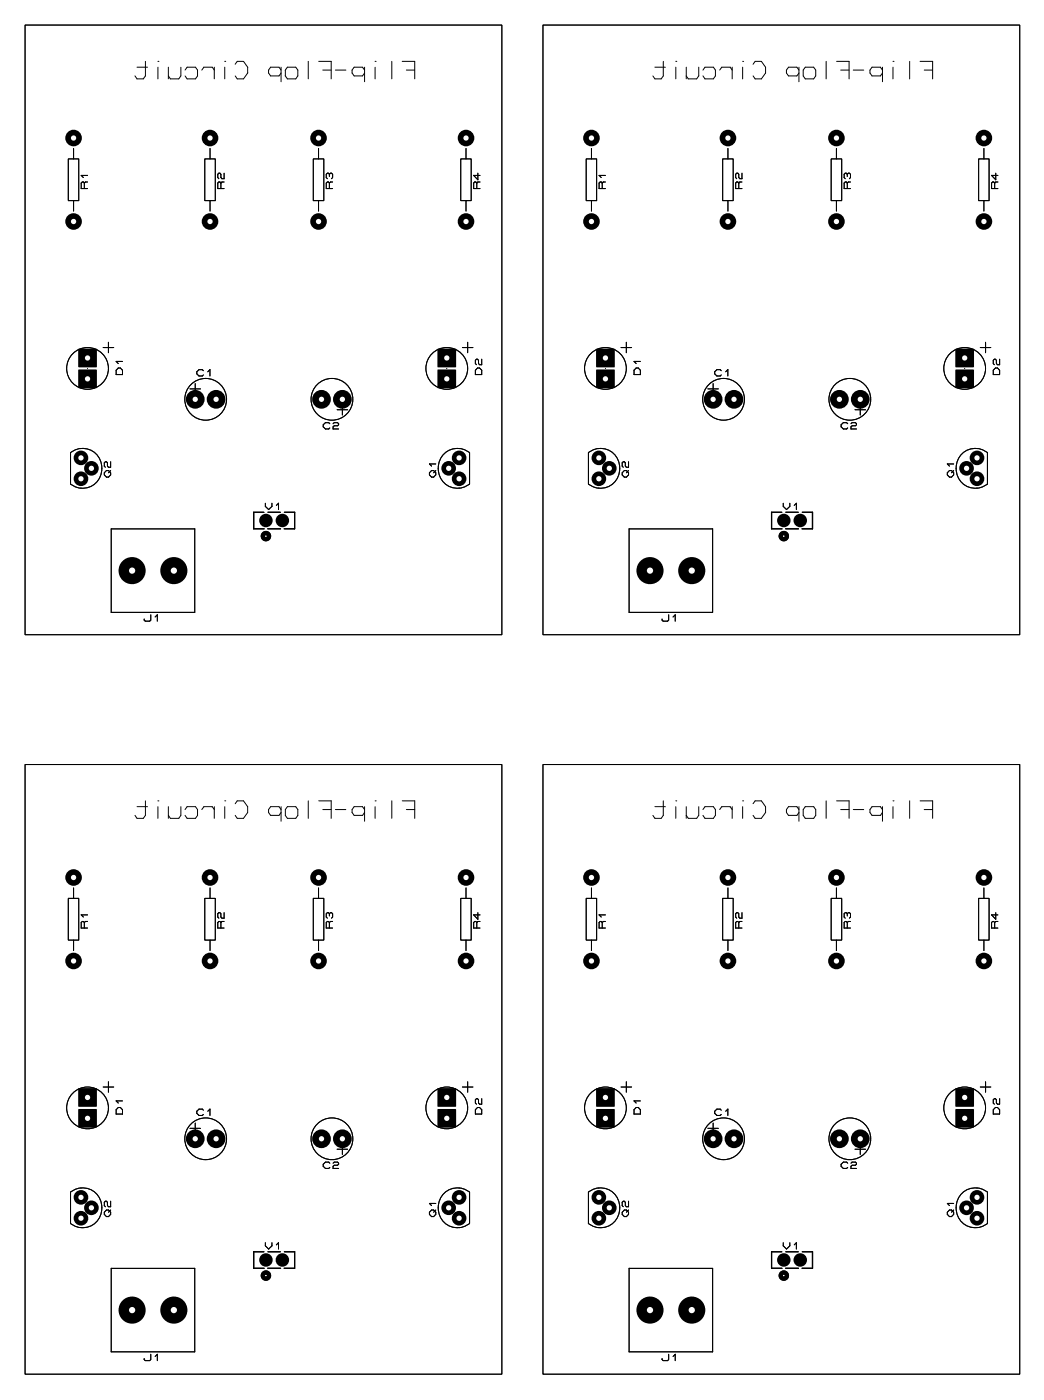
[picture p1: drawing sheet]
<svg xmlns="http://www.w3.org/2000/svg" width="127mm" height="170mm" viewBox="0 0 127 170" stroke-linecap="round" stroke-linejoin="round" font-family="sans-serif">
<g fill="#000">
<path d="M9.5 42.5h2.3v2.2h-2.3z" fill-rule="evenodd"/>
<path d="M9.5 45h2.3v2.2h-2.3z" fill-rule="evenodd"/>
<path d="M53.2 42.5h2.3v2.2h-2.3z" fill-rule="evenodd"/>
<path d="M53.2 45h2.3v2.2h-2.3z" fill-rule="evenodd"/>
<path d="M72.5 42.5h2.3v2.2h-2.3z" fill-rule="evenodd"/>
<path d="M72.5 45h2.3v2.2h-2.3z" fill-rule="evenodd"/>
<path d="M116.2 42.5h2.3v2.2h-2.3z" fill-rule="evenodd"/>
<path d="M116.2 45h2.3v2.2h-2.3z" fill-rule="evenodd"/>
<path d="M9.5 132.5h2.3v2.2h-2.3z" fill-rule="evenodd"/>
<path d="M9.5 135h2.3v2.2h-2.3z" fill-rule="evenodd"/>
<path d="M53.2 132.5h2.3v2.2h-2.3z" fill-rule="evenodd"/>
<path d="M53.2 135h2.3v2.2h-2.3z" fill-rule="evenodd"/>
<path d="M72.5 132.5h2.3v2.2h-2.3z" fill-rule="evenodd"/>
<path d="M72.5 135h2.3v2.2h-2.3z" fill-rule="evenodd"/>
<path d="M116.2 132.5h2.3v2.2h-2.3z" fill-rule="evenodd"/>
<path d="M116.2 135h2.3v2.2h-2.3z" fill-rule="evenodd"/>
<circle cx="8.9" cy="16.8" r="1.01"/>
<circle cx="8.9" cy="16.8" r=".89"/>
<circle cx="25.5" cy="16.8" r="1.01"/>
<circle cx="38.7" cy="16.8" r="1.01"/>
<circle cx="56.7" cy="16.8" r="1.01"/>
<circle cx="71.9" cy="16.8" r="1.01"/>
<circle cx="88.5" cy="16.8" r="1.01"/>
<circle cx="101.7" cy="16.8" r="1.01"/>
<circle cx="119.7" cy="16.8" r="1.01"/>
<circle cx="8.9" cy="27" r="1.01"/>
<circle cx="25.5" cy="27" r="1.01"/>
<circle cx="38.7" cy="27" r="1.01"/>
<circle cx="56.7" cy="27" r="1.01"/>
<circle cx="71.9" cy="27" r="1.01"/>
<circle cx="88.5" cy="27" r="1.01"/>
<circle cx="101.7" cy="27" r="1.01"/>
<circle cx="119.7" cy="27" r="1.01"/>
<circle cx="9.8" cy="58.3" r=".89"/>
<circle cx="9.8" cy="55.7" r=".89"/>
<circle cx="11.1" cy="57" r=".89"/>
<circle cx="23.7" cy="48.6" r="1.14"/>
<circle cx="26.3" cy="48.6" r="1.14"/>
<circle cx="39.1" cy="48.6" r="1.14"/>
<circle cx="41.6" cy="48.6" r="1.14"/>
<circle cx="54.6" cy="57" r=".89"/>
<circle cx="55.8" cy="55.7" r=".89"/>
<circle cx="55.8" cy="58.3" r=".89"/>
<circle cx="72.8" cy="58.3" r=".89"/>
<circle cx="72.8" cy="55.7" r=".89"/>
<circle cx="74.1" cy="57" r=".89"/>
<circle cx="86.7" cy="48.6" r="1.14"/>
<circle cx="89.3" cy="48.6" r="1.14"/>
<circle cx="102.1" cy="48.6" r="1.14"/>
<circle cx="104.6" cy="48.6" r="1.14"/>
<circle cx="117.6" cy="57" r=".89"/>
<circle cx="118.8" cy="55.7" r=".89"/>
<circle cx="118.8" cy="58.3" r=".89"/>
<circle cx="16.1" cy="69.4" r="1.65"/>
<circle cx="21.1" cy="69.4" r="1.65"/>
<circle cx="32.3" cy="63.4" r=".82"/>
<circle cx="34.3" cy="63.4" r=".82"/>
<circle cx="79.1" cy="69.4" r="1.65"/>
<circle cx="84.1" cy="69.4" r="1.65"/>
<circle cx="95.3" cy="63.4" r=".82"/>
<circle cx="97.3" cy="63.4" r=".82"/>
<circle cx="8.9" cy="117" r="1.01"/>
<circle cx="8.9" cy="106.8" r="1.01"/>
<circle cx="25.5" cy="117" r="1.01"/>
<circle cx="25.5" cy="106.8" r="1.01"/>
<circle cx="38.7" cy="106.8" r="1.01"/>
<circle cx="38.7" cy="117" r="1.01"/>
<circle cx="56.7" cy="106.8" r="1.01"/>
<circle cx="56.7" cy="117" r="1.01"/>
<circle cx="71.9" cy="117" r="1.01"/>
<circle cx="71.9" cy="106.8" r="1.01"/>
<circle cx="88.5" cy="106.8" r="1.01"/>
<circle cx="88.5" cy="117" r="1.01"/>
<circle cx="101.7" cy="117" r="1.01"/>
<circle cx="101.7" cy="106.8" r="1.01"/>
<circle cx="119.7" cy="106.8" r="1.01"/>
<circle cx="119.7" cy="117" r="1.01"/>
<circle cx="23.7" cy="138.6" r="1.14"/>
<circle cx="26.3" cy="138.6" r="1.14"/>
<circle cx="39.1" cy="138.6" r="1.14"/>
<circle cx="41.6" cy="138.6" r="1.14"/>
<circle cx="86.7" cy="138.6" r="1.14"/>
<circle cx="89.3" cy="138.6" r="1.14"/>
<circle cx="102.1" cy="138.6" r="1.14"/>
<circle cx="104.6" cy="138.6" r="1.14"/>
<circle cx="9.8" cy="148.3" r=".89"/>
<circle cx="9.8" cy="145.7" r=".89"/>
<circle cx="11.1" cy="147" r=".89"/>
<circle cx="16.1" cy="159.4" r="1.65"/>
<circle cx="21.1" cy="159.4" r="1.65"/>
<circle cx="32.3" cy="153.4" r=".82"/>
<circle cx="34.3" cy="153.4" r=".82"/>
<circle cx="54.6" cy="147" r=".89"/>
<circle cx="55.8" cy="148.3" r=".89"/>
<circle cx="55.8" cy="145.7" r=".89"/>
<circle cx="72.8" cy="148.3" r=".89"/>
<circle cx="72.8" cy="145.7" r=".89"/>
<circle cx="74.1" cy="147" r=".89"/>
<circle cx="79.1" cy="159.4" r="1.65"/>
<circle cx="84.1" cy="159.4" r="1.65"/>
<circle cx="95.3" cy="153.4" r=".82"/>
<circle cx="97.3" cy="153.4" r=".82"/>
<circle cx="117.6" cy="147" r=".89"/>
<circle cx="118.8" cy="145.7" r=".89"/>
<circle cx="118.8" cy="148.3" r=".89"/>
</g>
<g fill="none" stroke="#000" stroke-width=".12">
<path d="M3 3h58v74.2h-58zM8.3 19.3h1.3v5.1h-1.3zM8.9 18.1v1.2M24.9 19.3h1.3v5.1h-1.3zM25.5 18.1v1.2M38.1 19.3h1.3v5.1h-1.3zM38.7 18.1v1.2M56 19.3h1.3v5.1h-1.3zM56.7 18.1v1.2M66 3h58v74.2h-58zM71.3 19.3h1.3v5.1h-1.3zM71.9 18.1v1.2"/>
<path d="M87.9 19.3h1.3v5.1h-1.3zM88.5 18.1v1.2M101.1 19.3h1.3v5.1h-1.3zM101.7 18.1v1.2M119 19.3h1.3v5.1h-1.3zM119.7 18.1v1.2M8.9 24.4v1.3M10.3 22.3l-.2-.2-.2 .2v.6h.7M10.3 22.3v.6M10.6 22.1h-.2l-.1 .2M10.6 21.3h-.7l.2 .3M25.5 24.4v1.3"/>
<path d="M26.9 22.3l-.2-.2-.2 .2v.6h.8M26.9 22.3v.6M27.3 22.1h-.3l-.1 .2M27.3 21.1v.6h-.3l-.1-.1v-.4l-.2-.1-.2 .1v.4l.1 .1M38.7 24.4v1.3M40.1 22.3l-.2-.2-.2 .2v.6h.8M40.1 21.2l-.2-.1-.2 .1v.4l.1 .1M40.1 21.2l.1-.1 .3 .1v.4l-.2 .1M40.1 21.2v.3M40.1 22.3v.6M40.5 22.1h-.3l-.1 .2M56.7 24.4v1.3"/>
<path d="M58 22.3l-.1-.2-.3 .2v.6h.8M58 22.3v.6M58.1 21.1v.8l-.5-.6h.8M58.4 22.1h-.3l-.1 .2M71.9 24.4v1.3M73.3 22.3l-.2-.2-.2 .2v.6h.7M73.3 22.3v.6M73.6 22.1h-.2l-.1 .2M73.6 21.3h-.7l.2 .3M88.5 24.4v1.3M89.9 22.3l-.2-.2-.2 .2v.6h.8M89.9 22.3v.6"/>
<path d="M90.3 22.1h-.3l-.1 .2M90.3 21.1v.6h-.3l-.1-.1v-.4l-.2-.1-.2 .1v.4l.1 .1M101.7 24.4v1.3M103.1 22.3l-.2-.2-.2 .2v.6h.8M103.1 21.2l-.2-.1-.2 .1v.4l.1 .1M103.1 21.2l.1-.1 .3 .1v.4l-.2 .1M103.1 21.2v.3M103.1 22.3v.6M103.5 22.1h-.3l-.1 .2M119.7 24.4v1.3M121 22.3l-.1-.2-.3 .2v.6h.8M121 22.3v.6"/>
<path d="M121.1 21.1v.8l-.5-.6h.8M121.4 22.1h-.3l-.1 .2M8.6 55.1a2.38 2.38 0 0 1 3.2 .3 2.38 2.38 0 0 1 0 3.2 2.38 2.38 0 0 1-3.2 .3zM10.6 44.8h.1M12.5 42.3h1.3M12.9 57.3h.3l.3 .2v.3l-.3 .3h-.3l-.2-.3v-.3zM13.2 41.7v1.2M13.5 56.2v.7h-.3l-.1-.2v-.4l-.2-.1-.2 .1v.4l.1 .2M13.5 57.3l-.3 .2M14.4 44.8h.2l.3 .3v.5h-.8v-.5zM14.9 44h-.8l.3 .2M23.1 47.3h1.3"/>
<path d="M23.7 46.7v1.3M24.7 45.1l-.1-.1h-.4l-.3 .2v.3l.3 .3h.4l.1-.2M25.3 45.2l.2-.2v.8M40.1 51.6l-.1-.2h-.4l-.3 .3v.2l.3 .3h.4l.1-.1M40.5 51.6l.2-.2h.4l.1 .3-.1 .1h-.4l-.2 .1v.3h.7M41 49.9h1.3M41.6 49.2v1.3M52.5 57.3h.2l.3 .2v.3l-.3 .3h-.2l-.3-.3v-.3zM53 57.3l-.3 .2M53 56.5h-.8l.3 .2M53.9 55.4a2.36 2.36 0 0 1 3.2-.3v3.8a2.38 2.38 0 0 1-3 0 2.38 2.38 0 0 1-.5-3zM54.3 44.8h.1"/>
<path d="M56.2 42.3h1.3M56.9 41.7v1.2M58.1 44.8h.2l.3 .3v.5h-.8v-.5zM58.6 43.7v.7h-.3l-.1-.2v-.4l-.1-.1-.3 .1v.4l.2 .2M71.6 55.1a2.38 2.38 0 0 1 3.2 .3 2.38 2.38 0 0 1 0 3.2 2.38 2.38 0 0 1-3.2 .3zM73.6 44.8h.1M75.5 42.3h1.3M75.9 57.3h.3l.3 .2v.3l-.3 .3h-.3l-.2-.3v-.3zM76.2 41.7v1.2M76.5 56.2v.7h-.3l-.1-.2v-.4l-.2-.1-.2 .1v.4l.1 .2M76.5 57.3l-.3 .2M77.4 44.8h.2l.3 .3v.5h-.8v-.5z"/>
<path d="M77.9 44h-.8l.3 .2M86.1 47.3h1.3M86.7 46.7v1.3M87.7 45.1l-.1-.1h-.4l-.3 .2v.3l.3 .3h.4l.1-.2M88.3 45.2l.2-.2v.8M103.1 51.6l-.1-.2h-.4l-.3 .3v.2l.3 .3h.4l.1-.1M103.5 51.6l.2-.2h.4l.1 .3-.1 .1h-.4l-.2 .1v.3h.7M104 49.9h1.3M104.6 49.2v1.3M115.5 57.3h.2l.3 .2v.3l-.3 .3h-.2l-.3-.3v-.3zM116 56.5h-.8l.3 .2M116 57.3l-.3 .2"/>
<path d="M116.9 55.4a2.36 2.36 0 0 1 3.2-.3v3.8a2.38 2.38 0 0 1-3 0 2.38 2.38 0 0 1-.5-3zM117.3 44.8h.1M119.2 42.3h1.3M119.9 41.7v1.2M121.1 44.8h.2l.3 .3v.5h-.8v-.5zM121.6 43.7v.7h-.3l-.1-.2v-.4l-.1-.1-.3 .1v.4l.2 .2M13.5 64.4h10.2v10.1h-10.2zM18.3 74.8v.7l-.1 .1h-.5l-.2-.3M18.9 75.1l.2-.3v.8M32.3 61.2v.4l.4 .4 .4-.4v-.4M33.6 61.5l.3-.3v.8M76.5 64.4h10.2v10.1h-10.2z"/>
<path d="M81.3 74.8v.7l-.1 .1h-.5l-.2-.3M81.9 75.1l.2-.3v.8M95.3 61.2v.4l.4 .4 .4-.4v-.4M96.6 61.5l.3-.3v.8M3 93h58v74.2h-58zM66 93h58v74.2h-58zM8.3 109.3h1.3v5.1h-1.3zM8.9 108.1v1.2M8.9 114.4v1.3M10.3 112.3l-.2-.2-.2 .2v.6h.7M10.3 112.3v.6M10.6 112.1h-.2l-.1 .2"/>
<path d="M10.6 111.3h-.7l.2 .3M24.9 109.3h1.3v5.1h-1.3zM25.5 108.1v1.2M25.5 114.4v1.3M26.9 112.3l-.2-.2-.2 .2v.6h.8M26.9 112.3v.6M27.3 111.1v.6h-.3l-.1-.1v-.4l-.2-.1-.2 .1v.4l.1 .1M27.3 112.1h-.3l-.1 .2M38.1 109.3h1.3v5.1h-1.3zM38.7 108.1v1.2M38.7 114.4v1.3M40.1 111.2l-.2-.1-.2 .1v.4l.1 .1"/>
<path d="M40.1 112.3l-.2-.2-.2 .2v.6h.8M40.1 111.2v.3M40.1 112.3v.6M40.1 111.2l.1-.1 .3 .1v.4l-.2 .1M40.5 112.1h-.3l-.1 .2M56 109.3h1.3v5.1h-1.3zM56.7 108.1v1.2M56.7 114.4v1.3M58 112.3l-.1-.2-.3 .2v.6h.8M58 112.3v.6M58.1 111.1v.8l-.5-.6h.8M58.4 112.1h-.3l-.1 .2"/>
<path d="M71.3 109.3h1.3v5.1h-1.3zM71.9 108.1v1.2M71.9 114.4v1.3M73.3 112.3l-.2-.2-.2 .2v.6h.7M73.3 112.3v.6M73.6 112.1h-.2l-.1 .2M73.6 111.3h-.7l.2 .3M87.9 109.3h1.3v5.1h-1.3zM88.5 108.1v1.2M88.5 114.4v1.3M89.9 112.3l-.2-.2-.2 .2v.6h.8M89.9 112.3v.6"/>
<path d="M90.3 112.1h-.3l-.1 .2M90.3 111.1v.6h-.3l-.1-.1v-.4l-.2-.1-.2 .1v.4l.1 .1M101.1 109.3h1.3v5.1h-1.3zM101.7 108.1v1.2M101.7 114.4v1.3M103.1 112.3l-.2-.2-.2 .2v.6h.8M103.1 111.2l-.2-.1-.2 .1v.4l.1 .1M103.1 111.2l.1-.1 .3 .1v.4l-.2 .1M103.1 111.2v.3M103.1 112.3v.6M103.5 112.1h-.3l-.1 .2M119 109.3h1.3v5.1h-1.3z"/>
<path d="M119.7 108.1v1.2M119.7 114.4v1.3M121 112.3l-.1-.2-.3 .2v.6h.8M121 112.3v.6M121.1 111.1v.8l-.5-.6h.8M121.4 112.1h-.3l-.1 .2M10.6 134.8h.1M12.5 132.3h1.3M13.2 131.7v1.2M14.4 134.8h.2l.3 .3v.5h-.8v-.5zM14.9 134h-.8l.3 .2M23.1 137.3h1.3"/>
<path d="M23.7 136.7v1.3M24.7 135.1l-.1-.1h-.4l-.3 .2v.3l.3 .3h.4l.1-.2M25.3 135.2l.2-.2v.8M41 139.9h1.3M41.6 139.2v1.3M54.3 134.8h.1M56.2 132.3h1.3M56.9 131.7v1.2M58.1 134.8h.2l.3 .3v.5h-.8v-.5zM58.6 133.7v.7h-.3l-.1-.2v-.4l-.1-.1-.3 .1v.4l.2 .2M73.6 134.8h.1M75.5 132.3h1.3"/>
<path d="M76.2 131.7v1.2M77.4 134.8h.2l.3 .3v.5h-.8v-.5zM77.9 134h-.8l.3 .2M86.1 137.3h1.3M86.7 136.7v1.3M87.7 135.1l-.1-.1h-.4l-.3 .2v.3l.3 .3h.4l.1-.2M88.3 135.2l.2-.2v.8M104 139.9h1.3M104.6 139.2v1.3M117.3 134.8h.1M119.2 132.3h1.3M119.9 131.7v1.2"/>
<path d="M121.1 134.8h.2l.3 .3v.5h-.8v-.5zM121.6 133.7v.7h-.3l-.1-.2v-.4l-.1-.1-.3 .1v.4l.2 .2M8.6 145.1a2.38 2.38 0 0 1 3.2 .3 2.38 2.38 0 0 1 0 3.2 2.38 2.38 0 0 1-3.2 .3zM12.9 147.3h.3l.3 .2v.3l-.3 .3h-.3l-.2-.3v-.3zM13.5 146.2v.7h-.3l-.1-.2v-.4l-.2-.1-.2 .1v.4l.1 .2M13.5 147.3l-.3 .2M13.5 154.4h10.2v10.1h-10.2zM32.3 151.2v.4l.4 .4 .4-.4v-.4M33.6 151.5l.3-.3v.8M40.1 141.6l-.1-.2h-.4l-.3 .3v.2l.3 .3h.4l.1-.1M40.5 141.6l.2-.2h.4l.1 .3-.1 .1h-.4l-.2 .1v.3h.7M52.5 147.3h.2l.3 .2v.3l-.3 .3h-.2l-.3-.3v-.3z"/>
<path d="M53 147.3l-.3 .2M53 146.5h-.8l.3 .2M53.9 145.4a2.36 2.36 0 0 1 3.2-.3v3.8a2.38 2.38 0 0 1-3 0 2.38 2.38 0 0 1-.5-3zM71.6 145.1a2.38 2.38 0 0 1 3.2 .3 2.38 2.38 0 0 1 0 3.2 2.38 2.38 0 0 1-3.2 .3zM75.9 147.3h.3l.3 .2v.3l-.3 .3h-.3l-.2-.3v-.3zM76.5 146.2v.7h-.3l-.1-.2v-.4l-.2-.1-.2 .1v.4l.1 .2M76.5 147.3l-.3 .2M76.5 154.4h10.2v10.1h-10.2zM95.3 151.2v.4l.4 .4 .4-.4v-.4M96.6 151.5l.3-.3v.8M103.1 141.6l-.1-.2h-.4l-.3 .3v.2l.3 .3h.4l.1-.1M103.5 141.6l.2-.2h.4l.1 .3-.1 .1h-.4l-.2 .1v.3h.7"/>
<path d="M115.5 147.3h.2l.3 .2v.3l-.3 .3h-.2l-.3-.3v-.3zM116 146.5h-.8l.3 .2M116 147.3l-.3 .2M116.9 145.4a2.36 2.36 0 0 1 3.2-.3v3.8a2.38 2.38 0 0 1-3 0 2.38 2.38 0 0 1-.5-3zM18.3 164.8v.7l-.1 .1h-.5l-.2-.3M18.9 165.1l.2-.3v.8M81.3 164.8v.7l-.1 .1h-.5l-.2-.3M81.9 165.1l.2-.3v.8"/>
<circle cx="10.6" cy="44.8" r="2.54"/>
<circle cx="25" cy="48.6" r="2.54"/>
<circle cx="40.4" cy="48.6" r="2.54"/>
<circle cx="54.3" cy="44.8" r="2.54"/>
<circle cx="73.6" cy="44.8" r="2.54"/>
<circle cx="88" cy="48.6" r="2.54"/>
<circle cx="103.4" cy="48.6" r="2.54"/>
<circle cx="117.3" cy="44.8" r="2.54"/>
<circle cx="10.6" cy="134.8" r="2.54"/>
<circle cx="25" cy="138.6" r="2.54"/>
<circle cx="40.4" cy="138.6" r="2.54"/>
<circle cx="54.3" cy="134.8" r="2.54"/>
<circle cx="73.6" cy="134.8" r="2.54"/>
<circle cx="88" cy="138.6" r="2.54"/>
<circle cx="103.4" cy="138.6" r="2.54"/>
<circle cx="117.3" cy="134.8" r="2.54"/>
</g>
<g fill="none" stroke="#000" stroke-width=".51">
<circle cx="32.3" cy="65.2" r=".38"/>
<circle cx="95.3" cy="65.2" r=".38"/>
<circle cx="32.3" cy="155.2" r=".38"/>
<circle cx="95.3" cy="155.2" r=".38"/>
</g>
<g fill="none" stroke="#000" stroke-width=".15">
<path d="M32.1 62.3h-1.2v2.1h1.2M32.6 64.4h1.5M32.6 62.3h1.5M34.6 62.3h1.2v2.1h-1.2M95.1 62.3h-1.2v2.1h1.2M95.6 64.4h1.5M95.6 62.3h1.5M97.6 62.3h1.2v2.1h-1.2M32.1 152.3h-1.2v2.1h1.2M32.6 154.4h1.5M32.6 152.3h1.5M34.6 152.3h1.2v2.1h-1.2"/>
<path d="M95.1 152.3h-1.2v2.1h1.2M95.6 154.4h1.5M95.6 152.3h1.5M97.6 152.3h1.2v2.1h-1.2"/>
</g>
<circle cx="8.9" cy="16.8" r=".32" fill="#fff"/>
<circle cx="8.9" cy="27" r=".89" fill="#000"/>
<circle cx="8.9" cy="27" r=".32" fill="#fff"/>
<circle cx="25.5" cy="16.8" r=".89" fill="#000"/>
<circle cx="25.5" cy="16.8" r=".32" fill="#fff"/>
<circle cx="25.5" cy="27" r=".89" fill="#000"/>
<circle cx="25.5" cy="27" r=".32" fill="#fff"/>
<circle cx="38.7" cy="16.8" r=".89" fill="#000"/>
<circle cx="38.7" cy="16.8" r=".32" fill="#fff"/>
<circle cx="38.7" cy="27" r=".89" fill="#000"/>
<circle cx="38.7" cy="27" r=".32" fill="#fff"/>
<circle cx="56.7" cy="16.8" r=".89" fill="#000"/>
<circle cx="56.7" cy="16.8" r=".32" fill="#fff"/>
<circle cx="56.7" cy="27" r=".89" fill="#000"/>
<circle cx="56.7" cy="27" r=".32" fill="#fff"/>
<path d="M9.6 42.6h2.1v2h-2.1z" fill="#000"/>
<circle cx="10.6" cy="43.6" r=".32" fill="#fff"/>
<path d="M9.6 45.1h2.1v2h-2.1z" fill="#000"/>
<circle cx="10.6" cy="46.1" r=".32" fill="#fff"/>
<path d="M53.3 42.6h2.1v2h-2.1z" fill="#000"/>
<circle cx="54.3" cy="43.6" r=".32" fill="#fff"/>
<path d="M53.3 45.1h2.1v2h-2.1z" fill="#000"/>
<circle cx="54.3" cy="46.1" r=".32" fill="#fff"/>
<circle cx="23.7" cy="48.6" r="1.01" fill="#000"/>
<circle cx="23.7" cy="48.6" r=".32" fill="#fff"/>
<circle cx="26.3" cy="48.6" r="1.01" fill="#000"/>
<circle cx="26.3" cy="48.6" r=".32" fill="#fff"/>
<circle cx="41.6" cy="48.6" r="1.01" fill="#000"/>
<circle cx="41.6" cy="48.6" r=".32" fill="#fff"/>
<circle cx="39.1" cy="48.6" r="1.01" fill="#000"/>
<circle cx="39.1" cy="48.6" r=".32" fill="#fff"/>
<circle cx="55.8" cy="58.3" r=".76" fill="#000"/>
<circle cx="55.8" cy="58.3" r=".32" fill="#fff"/>
<circle cx="54.6" cy="57" r=".76" fill="#000"/>
<circle cx="54.6" cy="57" r=".32" fill="#fff"/>
<circle cx="55.8" cy="55.7" r=".76" fill="#000"/>
<circle cx="55.8" cy="55.7" r=".32" fill="#fff"/>
<circle cx="9.8" cy="55.7" r=".76" fill="#000"/>
<circle cx="9.8" cy="55.7" r=".32" fill="#fff"/>
<circle cx="11.1" cy="57" r=".76" fill="#000"/>
<circle cx="11.1" cy="57" r=".32" fill="#fff"/>
<circle cx="9.8" cy="58.3" r=".76" fill="#000"/>
<circle cx="9.8" cy="58.3" r=".32" fill="#fff"/>
<g fill="#000">
<circle cx="21.1" cy="69.5" r="1.52"/>
<circle cx="32.3" cy="63.4" r=".7"/>
<circle cx="34.3" cy="63.4" r=".7"/>
</g>
<circle cx="21.1" cy="69.4" r=".38" fill="#fff"/>
<circle cx="16.1" cy="69.5" r="1.52" fill="#000"/>
<circle cx="16.1" cy="69.4" r=".38" fill="#fff"/>
<circle cx="8.9" cy="106.8" r=".89" fill="#000"/>
<circle cx="8.9" cy="106.8" r=".32" fill="#fff"/>
<circle cx="8.9" cy="117" r=".89" fill="#000"/>
<circle cx="8.9" cy="117" r=".32" fill="#fff"/>
<circle cx="25.5" cy="106.8" r=".89" fill="#000"/>
<circle cx="25.5" cy="106.8" r=".32" fill="#fff"/>
<circle cx="25.5" cy="117" r=".89" fill="#000"/>
<circle cx="25.5" cy="117" r=".32" fill="#fff"/>
<circle cx="38.7" cy="106.8" r=".89" fill="#000"/>
<circle cx="38.7" cy="106.8" r=".32" fill="#fff"/>
<circle cx="38.7" cy="117" r=".89" fill="#000"/>
<circle cx="38.7" cy="117" r=".32" fill="#fff"/>
<circle cx="56.7" cy="106.8" r=".89" fill="#000"/>
<circle cx="56.7" cy="106.8" r=".32" fill="#fff"/>
<circle cx="56.7" cy="117" r=".89" fill="#000"/>
<circle cx="56.7" cy="117" r=".32" fill="#fff"/>
<path d="M9.6 132.6h2.1v2h-2.1z" fill="#000"/>
<circle cx="10.6" cy="133.6" r=".32" fill="#fff"/>
<path d="M9.6 135.1h2.1v2h-2.1z" fill="#000"/>
<circle cx="10.6" cy="136.1" r=".32" fill="#fff"/>
<path d="M53.3 132.6h2.1v2h-2.1z" fill="#000"/>
<circle cx="54.3" cy="133.6" r=".32" fill="#fff"/>
<path d="M53.3 135.1h2.1v2h-2.1z" fill="#000"/>
<circle cx="54.3" cy="136.1" r=".32" fill="#fff"/>
<circle cx="23.7" cy="138.6" r="1.01" fill="#000"/>
<circle cx="23.7" cy="138.6" r=".32" fill="#fff"/>
<circle cx="26.3" cy="138.6" r="1.01" fill="#000"/>
<circle cx="26.3" cy="138.6" r=".32" fill="#fff"/>
<circle cx="41.6" cy="138.6" r="1.01" fill="#000"/>
<circle cx="41.6" cy="138.6" r=".32" fill="#fff"/>
<circle cx="39.1" cy="138.6" r="1.01" fill="#000"/>
<circle cx="39.1" cy="138.6" r=".32" fill="#fff"/>
<circle cx="55.8" cy="148.3" r=".76" fill="#000"/>
<circle cx="55.8" cy="148.3" r=".32" fill="#fff"/>
<circle cx="54.6" cy="147" r=".76" fill="#000"/>
<circle cx="54.6" cy="147" r=".32" fill="#fff"/>
<circle cx="55.8" cy="145.7" r=".76" fill="#000"/>
<circle cx="55.8" cy="145.7" r=".32" fill="#fff"/>
<circle cx="9.8" cy="145.7" r=".76" fill="#000"/>
<circle cx="9.8" cy="145.7" r=".32" fill="#fff"/>
<circle cx="11.1" cy="147" r=".76" fill="#000"/>
<circle cx="11.1" cy="147" r=".32" fill="#fff"/>
<circle cx="9.8" cy="148.3" r=".76" fill="#000"/>
<circle cx="9.8" cy="148.3" r=".32" fill="#fff"/>
<g fill="#000">
<circle cx="21.1" cy="159.5" r="1.52"/>
<circle cx="32.3" cy="153.4" r=".7"/>
<circle cx="34.3" cy="153.4" r=".7"/>
</g>
<circle cx="21.1" cy="159.4" r=".38" fill="#fff"/>
<circle cx="16.1" cy="159.5" r="1.52" fill="#000"/>
<circle cx="16.1" cy="159.4" r=".38" fill="#fff"/>
<circle cx="71.9" cy="16.8" r=".89" fill="#000"/>
<circle cx="71.9" cy="16.8" r=".32" fill="#fff"/>
<circle cx="71.9" cy="27" r=".89" fill="#000"/>
<circle cx="71.9" cy="27" r=".32" fill="#fff"/>
<circle cx="88.5" cy="16.8" r=".89" fill="#000"/>
<circle cx="88.5" cy="16.8" r=".32" fill="#fff"/>
<circle cx="88.5" cy="27" r=".89" fill="#000"/>
<circle cx="88.5" cy="27" r=".32" fill="#fff"/>
<circle cx="101.7" cy="16.8" r=".89" fill="#000"/>
<circle cx="101.7" cy="16.8" r=".32" fill="#fff"/>
<circle cx="101.7" cy="27" r=".89" fill="#000"/>
<circle cx="101.7" cy="27" r=".32" fill="#fff"/>
<circle cx="119.7" cy="16.8" r=".89" fill="#000"/>
<circle cx="119.7" cy="16.8" r=".32" fill="#fff"/>
<circle cx="119.7" cy="27" r=".89" fill="#000"/>
<circle cx="119.7" cy="27" r=".32" fill="#fff"/>
<path d="M72.6 42.6h2.1v2h-2.1z" fill="#000"/>
<circle cx="73.6" cy="43.6" r=".32" fill="#fff"/>
<path d="M72.6 45.1h2.1v2h-2.1z" fill="#000"/>
<circle cx="73.6" cy="46.1" r=".32" fill="#fff"/>
<path d="M116.3 42.6h2.1v2h-2.1z" fill="#000"/>
<circle cx="117.3" cy="43.6" r=".32" fill="#fff"/>
<path d="M116.3 45.1h2.1v2h-2.1z" fill="#000"/>
<circle cx="117.3" cy="46.1" r=".32" fill="#fff"/>
<circle cx="86.7" cy="48.6" r="1.01" fill="#000"/>
<circle cx="86.7" cy="48.6" r=".32" fill="#fff"/>
<circle cx="89.3" cy="48.6" r="1.01" fill="#000"/>
<circle cx="89.3" cy="48.6" r=".32" fill="#fff"/>
<circle cx="104.6" cy="48.6" r="1.01" fill="#000"/>
<circle cx="104.6" cy="48.6" r=".32" fill="#fff"/>
<circle cx="102.1" cy="48.6" r="1.01" fill="#000"/>
<circle cx="102.1" cy="48.6" r=".32" fill="#fff"/>
<circle cx="118.8" cy="58.3" r=".76" fill="#000"/>
<circle cx="118.8" cy="58.3" r=".32" fill="#fff"/>
<circle cx="117.6" cy="57" r=".76" fill="#000"/>
<circle cx="117.6" cy="57" r=".32" fill="#fff"/>
<circle cx="118.8" cy="55.7" r=".76" fill="#000"/>
<circle cx="118.8" cy="55.7" r=".32" fill="#fff"/>
<circle cx="72.8" cy="55.7" r=".76" fill="#000"/>
<circle cx="72.8" cy="55.7" r=".32" fill="#fff"/>
<circle cx="74.1" cy="57" r=".76" fill="#000"/>
<circle cx="74.1" cy="57" r=".32" fill="#fff"/>
<circle cx="72.8" cy="58.3" r=".76" fill="#000"/>
<circle cx="72.8" cy="58.3" r=".32" fill="#fff"/>
<g fill="#000">
<circle cx="84.1" cy="69.5" r="1.52"/>
<circle cx="95.3" cy="63.4" r=".7"/>
<circle cx="97.3" cy="63.4" r=".7"/>
</g>
<circle cx="84.1" cy="69.4" r=".38" fill="#fff"/>
<circle cx="79.1" cy="69.5" r="1.52" fill="#000"/>
<circle cx="79.1" cy="69.4" r=".38" fill="#fff"/>
<circle cx="71.9" cy="106.8" r=".89" fill="#000"/>
<circle cx="71.9" cy="106.8" r=".32" fill="#fff"/>
<circle cx="71.9" cy="117" r=".89" fill="#000"/>
<circle cx="71.9" cy="117" r=".32" fill="#fff"/>
<circle cx="88.5" cy="106.8" r=".89" fill="#000"/>
<circle cx="88.5" cy="106.8" r=".32" fill="#fff"/>
<circle cx="88.5" cy="117" r=".89" fill="#000"/>
<circle cx="88.5" cy="117" r=".32" fill="#fff"/>
<circle cx="101.7" cy="106.8" r=".89" fill="#000"/>
<circle cx="101.7" cy="106.8" r=".32" fill="#fff"/>
<circle cx="101.7" cy="117" r=".89" fill="#000"/>
<circle cx="101.7" cy="117" r=".32" fill="#fff"/>
<circle cx="119.7" cy="106.8" r=".89" fill="#000"/>
<circle cx="119.7" cy="106.8" r=".32" fill="#fff"/>
<circle cx="119.7" cy="117" r=".89" fill="#000"/>
<circle cx="119.7" cy="117" r=".32" fill="#fff"/>
<path d="M72.6 132.6h2.1v2h-2.1z" fill="#000"/>
<circle cx="73.6" cy="133.6" r=".32" fill="#fff"/>
<path d="M72.6 135.1h2.1v2h-2.1z" fill="#000"/>
<circle cx="73.6" cy="136.1" r=".32" fill="#fff"/>
<path d="M116.3 132.6h2.1v2h-2.1z" fill="#000"/>
<circle cx="117.3" cy="133.6" r=".32" fill="#fff"/>
<path d="M116.3 135.1h2.1v2h-2.1z" fill="#000"/>
<circle cx="117.3" cy="136.1" r=".32" fill="#fff"/>
<circle cx="86.7" cy="138.6" r="1.01" fill="#000"/>
<circle cx="86.7" cy="138.6" r=".32" fill="#fff"/>
<circle cx="89.3" cy="138.6" r="1.01" fill="#000"/>
<circle cx="89.3" cy="138.6" r=".32" fill="#fff"/>
<circle cx="104.6" cy="138.6" r="1.01" fill="#000"/>
<circle cx="104.6" cy="138.6" r=".32" fill="#fff"/>
<circle cx="102.1" cy="138.6" r="1.01" fill="#000"/>
<circle cx="102.1" cy="138.6" r=".32" fill="#fff"/>
<circle cx="118.8" cy="148.3" r=".76" fill="#000"/>
<circle cx="118.8" cy="148.3" r=".32" fill="#fff"/>
<circle cx="117.6" cy="147" r=".76" fill="#000"/>
<circle cx="117.6" cy="147" r=".32" fill="#fff"/>
<circle cx="118.8" cy="145.7" r=".76" fill="#000"/>
<circle cx="118.8" cy="145.7" r=".32" fill="#fff"/>
<circle cx="72.8" cy="145.7" r=".76" fill="#000"/>
<circle cx="72.8" cy="145.7" r=".32" fill="#fff"/>
<circle cx="74.1" cy="147" r=".76" fill="#000"/>
<circle cx="74.1" cy="147" r=".32" fill="#fff"/>
<circle cx="72.8" cy="148.3" r=".76" fill="#000"/>
<circle cx="72.8" cy="148.3" r=".32" fill="#fff"/>
<g fill="#000">
<circle cx="84.1" cy="159.5" r="1.52"/>
<circle cx="95.3" cy="153.4" r=".7"/>
<circle cx="97.3" cy="153.4" r=".7"/>
</g>
<circle cx="84.1" cy="159.4" r=".38" fill="#fff"/>
<circle cx="79.1" cy="159.5" r="1.52" fill="#000"/>
<circle cx="79.1" cy="159.4" r=".38" fill="#fff"/>
<g fill="none" stroke="#000" stroke-width=".12">
<path d="M3 3h58v74.2h-58zM8.3 19.3h1.3v5.1h-1.3zM8.9 18.1v1.2M16.7 8.2h1.2M17.7 7.5v1.7l-.3 .4h-.7l-.3-.4M19.2 7.5h.1M19.2 8.2v1.4M20.5 8.2v1.4M22 8.2v1l-.3 .4h-1l-.2-.4M22.5 8.5l.3-.3h1l.2 .3v.7l-.2 .4h-1l-.3-.4M24.5 8.5l.3-.3h1l.3 .3M24.9 19.3h1.3v5.1h-1.3z"/>
<path d="M25.5 18.1v1.2M26.1 8.2v1.4M27.3 7.5h.1M27.3 8.2v1.4M28.6 7.8l.3-.3h.7l.5 .7v.7l-.5 .7h-.7l-.3-.4M34.2 8.5l-.3-.3h-1l-.2 .3v.4l.2 .3h1l.3-.3M34.2 8.2v1.7M35 8.2h1l.2 .3v.7l-.2 .4h-1l-.3-.4v-.7zM37.5 7.5v2.1M38.1 19.3h1.3v5.1h-1.3zM38.7 18.1v1.2M38.8 7.5h1.5v2.1"/>
<path d="M39.3 8.5h1M40.8 8.5h1.3M44.3 8.2v1.7M44.3 8.5l-.2-.3h-1l-.3 .3v.4l.3 .3h1l.2-.3M45.6 7.5h.1M45.6 8.2v1.4M47.7 7.5v2.1M48.9 7.5h1.5v2.1M49.4 8.5h1M56 19.3h1.3v5.1h-1.3zM56.7 18.1v1.2M66 3h58v74.2h-58z"/>
<path d="M71.3 19.3h1.3v5.1h-1.3zM71.9 18.1v1.2M79.7 8.2h1.2M80.7 7.5v1.7l-.3 .4h-.7l-.3-.4M82.2 7.5h.1M82.2 8.2v1.4M83.5 8.2v1.4M85 8.2v1l-.3 .4h-1l-.2-.4M85.5 8.5l.3-.3h1l.2 .3v.7l-.2 .4h-1l-.3-.4M87.5 8.5l.3-.3h1l.3 .3M87.9 19.3h1.3v5.1h-1.3zM88.5 18.1v1.2"/>
<path d="M89.1 8.2v1.4M90.3 7.5h.1M90.3 8.2v1.4M91.6 7.8l.3-.3h.7l.5 .7v.7l-.5 .7h-.7l-.3-.4M97.2 8.5l-.3-.3h-1l-.2 .3v.4l.2 .3h1l.3-.3M97.2 8.2v1.7M98 8.2h1l.2 .3v.7l-.2 .4h-1l-.3-.4v-.7zM100.5 7.5v2.1M101.1 19.3h1.3v5.1h-1.3zM101.7 18.1v1.2M101.8 7.5h1.5v2.1M102.3 8.5h1"/>
<path d="M103.8 8.5h1.3M107.3 8.5l-.2-.3h-1l-.3 .3v.4l.3 .3h1l.2-.3M107.3 8.2v1.7M108.6 7.5h.1M108.6 8.2v1.4M110.7 7.5v2.1M111.9 7.5h1.5v2.1M112.4 8.5h1M119 19.3h1.3v5.1h-1.3zM119.7 18.1v1.2M8.9 24.4v1.3M10.3 22.3l-.2-.2-.2 .2v.6h.7"/>
<path d="M10.3 22.3v.6M10.6 22.1h-.2l-.1 .2M10.6 21.3h-.7l.2 .3M25.5 24.4v1.3M26.9 22.3l-.2-.2-.2 .2v.6h.8M26.9 22.3v.6M27.3 22.1h-.3l-.1 .2M27.3 21.1v.6h-.3l-.1-.1v-.4l-.2-.1-.2 .1v.4l.1 .1M38.7 24.4v1.3M40.1 22.3l-.2-.2-.2 .2v.6h.8M40.1 21.2l-.2-.1-.2 .1v.4l.1 .1M40.1 21.2l.1-.1 .3 .1v.4l-.2 .1"/>
<path d="M40.1 21.2v.3M40.1 22.3v.6M40.5 22.1h-.3l-.1 .2M56.7 24.4v1.3M58 22.3l-.1-.2-.3 .2v.6h.8M58 22.3v.6M58.1 21.1v.8l-.5-.6h.8M58.4 22.1h-.3l-.1 .2M71.9 24.4v1.3M73.3 22.3l-.2-.2-.2 .2v.6h.7M73.3 22.3v.6M73.6 22.1h-.2l-.1 .2"/>
<path d="M73.6 21.3h-.7l.2 .3M88.5 24.4v1.3M89.9 22.3l-.2-.2-.2 .2v.6h.8M89.9 22.3v.6M90.3 22.1h-.3l-.1 .2M90.3 21.1v.6h-.3l-.1-.1v-.4l-.2-.1-.2 .1v.4l.1 .1M101.7 24.4v1.3M103.1 22.3l-.2-.2-.2 .2v.6h.8M103.1 21.2l-.2-.1-.2 .1v.4l.1 .1M103.1 21.2l.1-.1 .3 .1v.4l-.2 .1M103.1 21.2v.3M103.1 22.3v.6"/>
<path d="M103.5 22.1h-.3l-.1 .2M119.7 24.4v1.3M121 22.3l-.1-.2-.3 .2v.6h.8M121 22.3v.6M121.1 21.1v.8l-.5-.6h.8M121.4 22.1h-.3l-.1 .2M8.6 55.1a2.38 2.38 0 0 1 3.2 .3 2.38 2.38 0 0 1 0 3.2 2.38 2.38 0 0 1-3.2 .3zM10.6 44.8h.1M12.5 42.3h1.3M12.9 57.3h.3l.3 .2v.3l-.3 .3h-.3l-.2-.3v-.3zM13.2 41.7v1.2M13.5 56.2v.7h-.3l-.1-.2v-.4l-.2-.1-.2 .1v.4l.1 .2"/>
<path d="M13.5 57.3l-.3 .2M14.4 44.8h.2l.3 .3v.5h-.8v-.5zM14.9 44h-.8l.3 .2M23.1 47.3h1.3M23.7 46.7v1.3M24.7 45.1l-.1-.1h-.4l-.3 .2v.3l.3 .3h.4l.1-.2M25.3 45.2l.2-.2v.8M40.1 51.6l-.1-.2h-.4l-.3 .3v.2l.3 .3h.4l.1-.1M40.5 51.6l.2-.2h.4l.1 .3-.1 .1h-.4l-.2 .1v.3h.7M41 49.9h1.3M41.6 49.2v1.3M52.5 57.3h.2l.3 .2v.3l-.3 .3h-.2l-.3-.3v-.3z"/>
<path d="M53 57.3l-.3 .2M53 56.5h-.8l.3 .2M53.9 55.4a2.36 2.36 0 0 1 3.2-.3v3.8a2.38 2.38 0 0 1-3 0 2.38 2.38 0 0 1-.5-3zM54.3 44.8h.1M56.2 42.3h1.3M56.9 41.7v1.2M58.1 44.8h.2l.3 .3v.5h-.8v-.5zM58.6 43.7v.7h-.3l-.1-.2v-.4l-.1-.1-.3 .1v.4l.2 .2M71.6 55.1a2.38 2.38 0 0 1 3.2 .3 2.38 2.38 0 0 1 0 3.2 2.38 2.38 0 0 1-3.2 .3zM73.6 44.8h.1M75.5 42.3h1.3M75.9 57.3h.3l.3 .2v.3l-.3 .3h-.3l-.2-.3v-.3z"/>
<path d="M76.2 41.7v1.2M76.5 56.2v.7h-.3l-.1-.2v-.4l-.2-.1-.2 .1v.4l.1 .2M76.5 57.3l-.3 .2M77.4 44.8h.2l.3 .3v.5h-.8v-.5zM77.9 44h-.8l.3 .2M86.1 47.3h1.3M86.7 46.7v1.3M87.7 45.1l-.1-.1h-.4l-.3 .2v.3l.3 .3h.4l.1-.2M88.3 45.2l.2-.2v.8M103.1 51.6l-.1-.2h-.4l-.3 .3v.2l.3 .3h.4l.1-.1M103.5 51.6l.2-.2h.4l.1 .3-.1 .1h-.4l-.2 .1v.3h.7M104 49.9h1.3"/>
<path d="M104.6 49.2v1.3M115.5 57.3h.2l.3 .2v.3l-.3 .3h-.2l-.3-.3v-.3zM116 56.5h-.8l.3 .2M116 57.3l-.3 .2M116.9 55.4a2.36 2.36 0 0 1 3.2-.3v3.8a2.38 2.38 0 0 1-3 0 2.38 2.38 0 0 1-.5-3zM117.3 44.8h.1M119.2 42.3h1.3M119.9 41.7v1.2M121.1 44.8h.2l.3 .3v.5h-.8v-.5zM121.6 43.7v.7h-.3l-.1-.2v-.4l-.1-.1-.3 .1v.4l.2 .2M13.5 64.4h10.2v10.1h-10.2zM18.3 74.8v.7l-.1 .1h-.5l-.2-.3"/>
<path d="M18.9 75.1l.2-.3v.8M32.3 61.2v.4l.4 .4 .4-.4v-.4M33.6 61.5l.3-.3v.8M76.5 64.4h10.2v10.1h-10.2zM81.3 74.8v.7l-.1 .1h-.5l-.2-.3M81.9 75.1l.2-.3v.8M95.3 61.2v.4l.4 .4 .4-.4v-.4M96.6 61.5l.3-.3v.8M3 93h58v74.2h-58zM16.7 98.2h1.2M17.7 97.5v1.7l-.3 .4h-.7l-.3-.4M19.2 97.5h.1"/>
<path d="M19.2 98.2v1.4M20.5 98.2v1.4M22 98.2v1l-.3 .4h-1l-.2-.4M22.5 98.5l.3-.3h1l.2 .3v.7l-.2 .4h-1l-.3-.4M24.5 98.5l.3-.3h1l.3 .3M26.1 98.2v1.4M27.3 97.5h.1M27.3 98.2v1.4M28.6 97.8l.3-.3h.7l.5 .7v.7l-.5 .7h-.7l-.3-.4M34.2 98.2v1.7M34.2 98.5l-.3-.3h-1l-.2 .3v.4l.2 .3h1l.3-.3M35 98.2h1l.2 .3v.7l-.2 .4h-1l-.3-.4v-.7z"/>
<path d="M37.5 97.5v2.1M38.8 97.5h1.5v2.1M39.3 98.5h1M40.8 98.5h1.3M44.3 98.2v1.7M44.3 98.5l-.2-.3h-1l-.3 .3v.4l.3 .3h1l.2-.3M45.6 97.5h.1M45.6 98.2v1.4M47.7 97.5v2.1M48.9 97.5h1.5v2.1M49.4 98.5h1M66 93h58v74.2h-58z"/>
<path d="M79.7 98.2h1.2M80.7 97.5v1.7l-.3 .4h-.7l-.3-.4M82.2 97.5h.1M82.2 98.2v1.4M83.5 98.2v1.4M85 98.2v1l-.3 .4h-1l-.2-.4M85.5 98.5l.3-.3h1l.2 .3v.7l-.2 .4h-1l-.3-.4M87.5 98.5l.3-.3h1l.3 .3M89.1 98.2v1.4M90.3 97.5h.1M90.3 98.2v1.4M91.6 97.8l.3-.3h.7l.5 .7v.7l-.5 .7h-.7l-.3-.4"/>
<path d="M97.2 98.5l-.3-.3h-1l-.2 .3v.4l.2 .3h1l.3-.3M97.2 98.2v1.7M98 98.2h1l.2 .3v.7l-.2 .4h-1l-.3-.4v-.7zM100.5 97.5v2.1M101.8 97.5h1.5v2.1M102.3 98.5h1M103.8 98.5h1.3M107.3 98.5l-.2-.3h-1l-.3 .3v.4l.3 .3h1l.2-.3M107.3 98.2v1.7M108.6 97.5h.1M108.6 98.2v1.4M110.7 97.5v2.1"/>
<path d="M111.9 97.5h1.5v2.1M112.4 98.5h1M8.3 109.3h1.3v5.1h-1.3zM8.9 108.1v1.2M8.9 114.4v1.3M10.3 112.3l-.2-.2-.2 .2v.6h.7M10.3 112.3v.6M10.6 112.1h-.2l-.1 .2M10.6 111.3h-.7l.2 .3M24.9 109.3h1.3v5.1h-1.3zM25.5 108.1v1.2M25.5 114.4v1.3"/>
<path d="M26.9 112.3l-.2-.2-.2 .2v.6h.8M26.9 112.3v.6M27.3 111.1v.6h-.3l-.1-.1v-.4l-.2-.1-.2 .1v.4l.1 .1M27.3 112.1h-.3l-.1 .2M38.1 109.3h1.3v5.1h-1.3zM38.7 108.1v1.2M38.7 114.4v1.3M40.1 111.2l-.2-.1-.2 .1v.4l.1 .1M40.1 112.3l-.2-.2-.2 .2v.6h.8M40.1 111.2v.3M40.1 112.3v.6M40.1 111.2l.1-.1 .3 .1v.4l-.2 .1"/>
<path d="M40.5 112.1h-.3l-.1 .2M56 109.3h1.3v5.1h-1.3zM56.7 108.1v1.2M56.7 114.4v1.3M58 112.3l-.1-.2-.3 .2v.6h.8M58 112.3v.6M58.1 111.1v.8l-.5-.6h.8M58.4 112.1h-.3l-.1 .2M71.3 109.3h1.3v5.1h-1.3zM71.9 108.1v1.2M71.9 114.4v1.3M73.3 112.3l-.2-.2-.2 .2v.6h.7"/>
<path d="M73.3 112.3v.6M73.6 112.1h-.2l-.1 .2M73.6 111.3h-.7l.2 .3M87.9 109.3h1.3v5.1h-1.3zM88.5 108.1v1.2M88.5 114.4v1.3M89.9 112.3l-.2-.2-.2 .2v.6h.8M89.9 112.3v.6M90.3 112.1h-.3l-.1 .2M90.3 111.1v.6h-.3l-.1-.1v-.4l-.2-.1-.2 .1v.4l.1 .1M101.1 109.3h1.3v5.1h-1.3zM101.7 108.1v1.2"/>
<path d="M101.7 114.4v1.3M103.1 112.3l-.2-.2-.2 .2v.6h.8M103.1 111.2l-.2-.1-.2 .1v.4l.1 .1M103.1 111.2l.1-.1 .3 .1v.4l-.2 .1M103.1 111.2v.3M103.1 112.3v.6M103.5 112.1h-.3l-.1 .2M119 109.3h1.3v5.1h-1.3zM119.7 108.1v1.2M119.7 114.4v1.3M121 112.3l-.1-.2-.3 .2v.6h.8M121 112.3v.6"/>
<path d="M121.1 111.1v.8l-.5-.6h.8M121.4 112.1h-.3l-.1 .2M10.6 134.8h.1M12.5 132.3h1.3M13.2 131.7v1.2M14.4 134.8h.2l.3 .3v.5h-.8v-.5zM14.9 134h-.8l.3 .2M23.1 137.3h1.3M23.7 136.7v1.3M24.7 135.1l-.1-.1h-.4l-.3 .2v.3l.3 .3h.4l.1-.2M25.3 135.2l.2-.2v.8M41 139.9h1.3"/>
<path d="M41.6 139.2v1.3M54.3 134.8h.1M56.2 132.3h1.3M56.9 131.7v1.2M58.1 134.8h.2l.3 .3v.5h-.8v-.5zM58.6 133.7v.7h-.3l-.1-.2v-.4l-.1-.1-.3 .1v.4l.2 .2M73.6 134.8h.1M75.5 132.3h1.3M76.2 131.7v1.2M77.4 134.8h.2l.3 .3v.5h-.8v-.5zM77.9 134h-.8l.3 .2M86.1 137.3h1.3"/>
<path d="M86.7 136.7v1.3M87.7 135.1l-.1-.1h-.4l-.3 .2v.3l.3 .3h.4l.1-.2M88.3 135.2l.2-.2v.8M104 139.9h1.3M104.6 139.2v1.3M117.3 134.8h.1M119.2 132.3h1.3M119.9 131.7v1.2M121.1 134.8h.2l.3 .3v.5h-.8v-.5zM121.6 133.7v.7h-.3l-.1-.2v-.4l-.1-.1-.3 .1v.4l.2 .2M8.6 145.1a2.38 2.38 0 0 1 3.2 .3 2.38 2.38 0 0 1 0 3.2 2.38 2.38 0 0 1-3.2 .3zM12.9 147.3h.3l.3 .2v.3l-.3 .3h-.3l-.2-.3v-.3z"/>
<path d="M13.5 146.2v.7h-.3l-.1-.2v-.4l-.2-.1-.2 .1v.4l.1 .2M13.5 147.3l-.3 .2M13.5 154.4h10.2v10.1h-10.2zM32.3 151.2v.4l.4 .4 .4-.4v-.4M33.6 151.5l.3-.3v.8M40.1 141.6l-.1-.2h-.4l-.3 .3v.2l.3 .3h.4l.1-.1M40.5 141.6l.2-.2h.4l.1 .3-.1 .1h-.4l-.2 .1v.3h.7M52.5 147.3h.2l.3 .2v.3l-.3 .3h-.2l-.3-.3v-.3zM53 147.3l-.3 .2M53 146.5h-.8l.3 .2M53.9 145.4a2.36 2.36 0 0 1 3.2-.3v3.8a2.38 2.38 0 0 1-3 0 2.38 2.38 0 0 1-.5-3zM71.6 145.1a2.38 2.38 0 0 1 3.2 .3 2.38 2.38 0 0 1 0 3.2 2.38 2.38 0 0 1-3.2 .3z"/>
<path d="M75.9 147.3h.3l.3 .2v.3l-.3 .3h-.3l-.2-.3v-.3zM76.5 146.2v.7h-.3l-.1-.2v-.4l-.2-.1-.2 .1v.4l.1 .2M76.5 147.3l-.3 .2M76.5 154.4h10.2v10.1h-10.2zM95.3 151.2v.4l.4 .4 .4-.4v-.4M96.6 151.5l.3-.3v.8M103.1 141.6l-.1-.2h-.4l-.3 .3v.2l.3 .3h.4l.1-.1M103.5 141.6l.2-.2h.4l.1 .3-.1 .1h-.4l-.2 .1v.3h.7M115.5 147.3h.2l.3 .2v.3l-.3 .3h-.2l-.3-.3v-.3zM116 146.5h-.8l.3 .2M116 147.3l-.3 .2M116.9 145.4a2.36 2.36 0 0 1 3.2-.3v3.8a2.38 2.38 0 0 1-3 0 2.38 2.38 0 0 1-.5-3z"/>
<path d="M18.3 164.8v.7l-.1 .1h-.5l-.2-.3M18.9 165.1l.2-.3v.8M81.3 164.8v.7l-.1 .1h-.5l-.2-.3M81.9 165.1l.2-.3v.8"/>
<circle cx="10.6" cy="44.8" r="2.54"/>
<circle cx="25" cy="48.6" r="2.54"/>
<circle cx="40.4" cy="48.6" r="2.54"/>
<circle cx="54.3" cy="44.8" r="2.54"/>
<circle cx="73.6" cy="44.8" r="2.54"/>
<circle cx="88" cy="48.6" r="2.54"/>
<circle cx="103.4" cy="48.6" r="2.54"/>
<circle cx="117.3" cy="44.8" r="2.54"/>
<circle cx="10.6" cy="134.8" r="2.54"/>
<circle cx="25" cy="138.6" r="2.54"/>
<circle cx="40.4" cy="138.6" r="2.54"/>
<circle cx="54.3" cy="134.8" r="2.54"/>
<circle cx="73.6" cy="134.8" r="2.54"/>
<circle cx="88" cy="138.6" r="2.54"/>
<circle cx="103.4" cy="138.6" r="2.54"/>
<circle cx="117.3" cy="134.8" r="2.54"/>
</g>
<g fill="none" stroke="#000" stroke-width=".51">
<circle cx="32.3" cy="65.2" r=".38"/>
<circle cx="95.3" cy="65.2" r=".38"/>
<circle cx="32.3" cy="155.2" r=".38"/>
<circle cx="95.3" cy="155.2" r=".38"/>
</g>
<g fill="none" stroke="#000" stroke-width=".15">
<path d="M32.1 62.3h-1.2v2.1h1.2M32.6 64.4h1.5M32.6 62.3h1.5M34.6 62.3h1.2v2.1h-1.2M95.1 62.3h-1.2v2.1h1.2M95.6 64.4h1.5M95.6 62.3h1.5M97.6 62.3h1.2v2.1h-1.2M32.1 152.3h-1.2v2.1h1.2M32.6 154.4h1.5M32.6 152.3h1.5M34.6 152.3h1.2v2.1h-1.2"/>
<path d="M95.1 152.3h-1.2v2.1h1.2M95.6 154.4h1.5M95.6 152.3h1.5M97.6 152.3h1.2v2.1h-1.2"/>
</g>
</svg>
